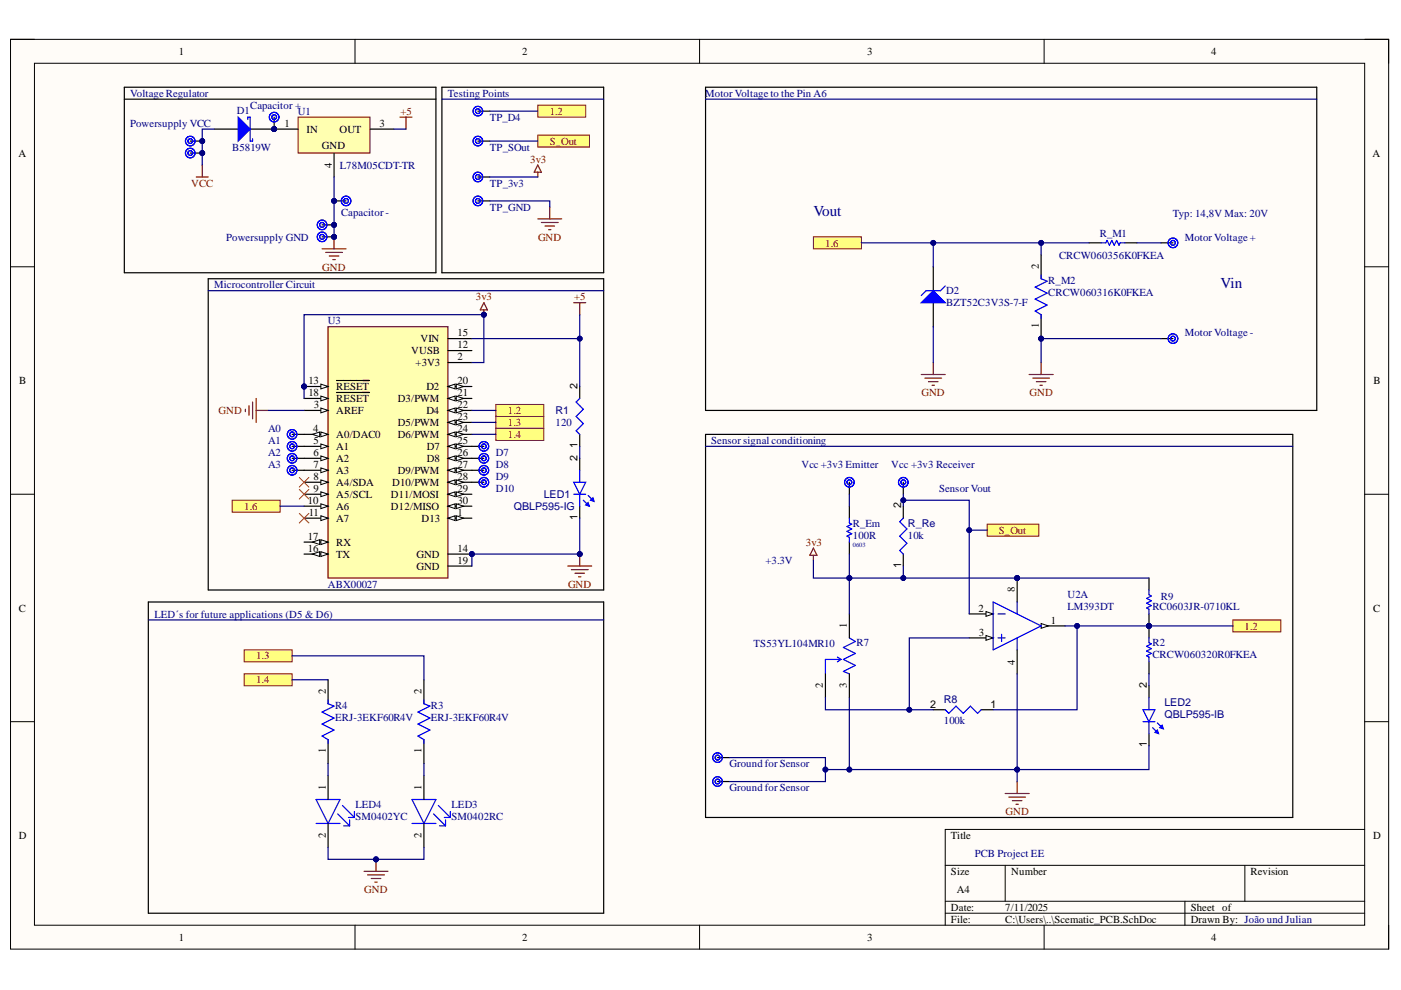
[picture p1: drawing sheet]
<svg xmlns="http://www.w3.org/2000/svg" width="297mm" height="210mm" viewBox="0 0 297 210" stroke-linecap="round" stroke-linejoin="round" font-family="sans-serif">
<defs><g id="words">
<g font-size="3.2" fill="#000080">
<text x="172.4" y="45.7">Vout</text>
<text x="258.8" y="61">Vin</text>
</g>
<g font-size="2.3">
<text x="37.9" y="11.7">1</text>
<text x="110.7" y="11.7">2</text>
<text x="183.9" y="11.7">3</text>
<text x="256.8" y="11.7">4</text>
<text x="60.3" y="26.9">1</text>
<text x="65" y="28.1">IN</text>
<text x="72" y="28.1">OUT</text>
<text x="80.4" y="26.9">3</text>
<text x="3.9" y="33.3">A</text>
<text x="68.3" y="31.5">GND</text>
<text x="70.4" y="35.6" transform="rotate(-90 70.4 35.6)">4</text>
<text x="291" y="33.3">A</text>
<text x="220.2" y="57.1" transform="rotate(-90 220.2 57.1)">2</text>
<text x="97" y="71.3">15</text>
<text x="220.2" y="69.6" transform="rotate(-90 220.2 69.6)">1</text>
<text x="87.2" y="75.1">VUSB</text>
<text x="88.1" y="77.6">+3V3</text>
<text x="89.1" y="72.6">VIN</text>
<text x="97" y="73.8">12</text>
<text x="97" y="76.4">2</text>
<text x="4.1" y="81.4">B</text>
<text x="65.4" y="81.4">13</text>
<text x="65.4" y="84">18</text>
<text x="71.3" y="82.7">RESET</text>
<text x="90.4" y="82.7">D2</text>
<text x="97" y="81.4">20</text>
<text x="97" y="84">21</text>
<text x="122.5" y="82.4" transform="rotate(-90 122.5 82.4)">2</text>
<text x="291.2" y="81.4">B</text>
<text x="66.6" y="86.5">3</text>
<text x="71.3" y="85.2">RESET</text>
<text x="71.3" y="87.8">AREF</text>
<text x="84.3" y="85.2">D3/PWM</text>
<text x="90.4" y="87.8">D4</text>
<text x="97" y="86.5">22</text>
<text x="97" y="89.1">23</text>
<text x="66.4" y="91.7">4</text>
<text x="66.5" y="94.2">5</text>
<text x="71.3" y="92.9">A0/DAC0</text>
<text x="71.3" y="95.5">A1</text>
<text x="84.3" y="90.4">D5/PWM</text>
<text x="84.3" y="92.9">D6/PWM</text>
<text x="90.5" y="95.5">D7</text>
<text x="97" y="91.7">24</text>
<text x="97" y="94.2">25</text>
<text x="122.5" y="95" transform="rotate(-90 122.5 95)">1</text>
<text x="66.5" y="96.7">6</text>
<text x="66.5" y="99.3">7</text>
<text x="66.5" y="101.8">8</text>
<text x="71.3" y="98">A2</text>
<text x="71.3" y="100.5">A3</text>
<text x="84.3" y="100.5">D9/PWM</text>
<text x="90.5" y="98">D8</text>
<text x="97" y="96.7">26</text>
<text x="97" y="99.3">27</text>
<text x="97" y="101.8">28</text>
<text x="122.5" y="97.7" transform="rotate(-90 122.5 97.7)">2</text>
<text x="65.3" y="106.9">10</text>
<text x="66.5" y="104.3">9</text>
<text x="71.3" y="103.1">A4/SDA</text>
<text x="71.3" y="105.6">A5/SCL</text>
<text x="82.9" y="105.6">D11/MOSI</text>
<text x="83.1" y="103.1">D10/PWM</text>
<text x="97" y="104.3">29</text>
<text x="97" y="106.9">30</text>
<text x="191.1" y="107.8" transform="rotate(-90 191.1 107.8)">2</text>
<text x="65.5" y="109.4">11</text>
<text x="71.3" y="108.1">A6</text>
<text x="71.3" y="110.7">A7</text>
<text x="82.9" y="108.1">D12/MISO</text>
<text x="89.4" y="110.7">D13</text>
<text x="97" y="109.4">1</text>
<text x="122.5" y="110.2" transform="rotate(-90 122.5 110.2)">1</text>
<text x="65.3" y="114.5">17</text>
<text x="65.3" y="117">16</text>
<text x="71.3" y="115.7">RX</text>
<text x="71.3" y="118.3">TX</text>
<text x="88.3" y="118.3">GND</text>
<text x="97" y="117">14</text>
<text x="97" y="119.5">19</text>
<text x="88.3" y="120.8">GND</text>
<text x="191.1" y="120.4" transform="rotate(-90 191.1 120.4)">1</text>
<text x="215.2" y="125.6" transform="rotate(-90 215.2 125.6)">8</text>
<text x="4" y="129.7">C</text>
<text x="207.5" y="129.7">2</text>
<text x="291.1" y="129.7">C</text>
<text x="179.6" y="133.2" transform="rotate(-90 179.6 133.2)">1</text>
<text x="207.5" y="134.7">3</text>
<text x="222.8" y="132.2">1</text>
<text x="215.2" y="140.9" transform="rotate(-90 215.2 140.9)">4</text>
<text x="69.1" y="147.2" transform="rotate(-90 69.1 147.2)">2</text>
<text x="89.4" y="147.2" transform="rotate(-90 89.4 147.2)">2</text>
<text x="174.5" y="145.9" transform="rotate(-90 174.5 145.9)">2</text>
<text x="179.6" y="145.8" transform="rotate(-90 179.6 145.8)">3</text>
<text x="243.2" y="145.9" transform="rotate(-90 243.2 145.9)">2</text>
<text x="197.2" y="150">2</text>
<text x="210" y="150">1</text>
<text x="69.1" y="159.8" transform="rotate(-90 69.1 159.8)">1</text>
<text x="89.4" y="159.8" transform="rotate(-90 89.4 159.8)">1</text>
<text x="243.2" y="158.4" transform="rotate(-90 243.2 158.4)">1</text>
<text x="69.1" y="167.4" transform="rotate(-90 69.1 167.4)">1</text>
<text x="89.4" y="167.4" transform="rotate(-90 89.4 167.4)">1</text>
<text x="4" y="177.9">D</text>
<text x="69.1" y="177.7" transform="rotate(-90 69.1 177.7)">2</text>
<text x="89.4" y="177.7" transform="rotate(-90 89.4 177.7)">2</text>
<text x="201.6" y="177.9">Title</text>
<text x="291.1" y="177.9">D</text>
<text x="201.6" y="185.5">Size</text>
<text x="214.4" y="185.5">Number</text>
<text x="265.1" y="185.5">Revision</text>
<text x="202.9" y="189.3">A4</text>
<text x="201.6" y="193.1">Date:</text>
<text x="201.6" y="195.7">File:</text>
<text x="213.1" y="193.1">7/11/2025</text>
<text x="213.1" y="195.7">C:\Users\..\Scematic_PCB.SchDoc</text>
<text x="252.5" y="193.1">Sheet of</text>
<text x="252.5" y="195.7">Drawn By: João und Julian</text>
<text x="37.9" y="199.5">1</text>
<text x="110.7" y="199.5">2</text>
<text x="183.9" y="199.5">3</text>
<text x="256.8" y="199.5">4</text>
</g>
<g font-size="2.3" fill="#000080">
<text x="27.6" y="20.5">Voltage Regulator</text>
<text x="53" y="23.1">Capacitor +</text>
<text x="95" y="20.5">Testing Points</text>
<text x="149.5" y="20.5">Motor Voltage to the Pin A6</text>
<text x="27.6" y="26.9">Powersupply VCC</text>
<text x="50.2" y="24.1">D1</text>
<text x="63.2" y="24.3">U1</text>
<text x="103.9" y="25.6">TP_D4</text>
<text x="49.2" y="32">B5819W</text>
<text x="72.1" y="35.8">L78M05CDT-TR</text>
<text x="103.9" y="32">TP_SOut</text>
<text x="103.9" y="39.6">TP_3v3</text>
<text x="72.3" y="45.7">Capacitor -</text>
<text x="103.9" y="44.7">TP_GND</text>
<text x="248.6" y="46">Typ: 14,8V Max: 20V</text>
<text x="48" y="51">Powersupply GND</text>
<text x="233.2" y="50.3">R_M1</text>
<text x="251.2" y="51">Motor Voltage +</text>
<text x="224.5" y="54.8">CRCW060356K0FKEA</text>
<text x="45.4" y="61.2">Microcontroller Circuit</text>
<text x="200.6" y="62.4">D2</text>
<text x="200.6" y="65">BZT52C3V3S-7-F</text>
<text x="222.3" y="60.1">R_M2</text>
<text x="222.3" y="62.7">CRCW060316K0FKEA</text>
<text x="69.5" y="68.8">U3</text>
<text x="251.2" y="71.3">Motor Voltage -</text>
<text x="117.8" y="87.9">R1</text>
<text x="56.8" y="91.7">A0</text>
<text x="56.8" y="94.2">A1</text>
<text x="117.8" y="90.4">120</text>
<text x="150.8" y="94.2">Sensor signal conditioning</text>
<text x="56.8" y="99.3">A3</text>
<text x="56.8" y="96.7">A2</text>
<text x="105.1" y="96.7">D7</text>
<text x="105.1" y="99.3">D8</text>
<text x="105.1" y="101.8">D9</text>
<text x="169.9" y="99.3">Vcc +3v3 Emitter</text>
<text x="188.9" y="99.3">Vcc +3v3 Receiver</text>
<text x="105.1" y="104.3">D10</text>
<text x="115.3" y="105.6">LED1</text>
<text x="199.1" y="104.3">Sensor Vout</text>
<text x="108.9" y="108.1">QBLP595-IG</text>
<text x="180.8" y="111.7">R_Em</text>
<text x="192.5" y="111.7">R_Re</text>
<text x="162.3" y="119.5">+3.3V</text>
<text x="180.8" y="114.2">100R</text>
<text x="192.5" y="114.2">10k</text>
<text x="69.5" y="124.6">ABX00027</text>
<text x="32.7" y="130.9">LED´s for future applications (D5 &amp; D6)</text>
<text x="226.3" y="126.9">U2A</text>
<text x="226.3" y="129.4">LM393DT</text>
<text x="244.3" y="129.4">RC0603JR-0710KL</text>
<text x="246.1" y="127.1">R9</text>
<text x="159.8" y="137.3">TS53YL104MR10</text>
<text x="181.6" y="137">R7</text>
<text x="244.3" y="137">R2</text>
<text x="244.3" y="139.6">CRCW060320R0FKEA</text>
<text x="200.1" y="149">R8</text>
<text x="246.9" y="149.8">LED2</text>
<text x="71" y="150.3">R4</text>
<text x="71" y="152.8">ERJ-3EKF60R4V</text>
<text x="91.3" y="150.3">R3</text>
<text x="91.3" y="152.8">ERJ-3EKF60R4V</text>
<text x="200.1" y="153.6">100k</text>
<text x="246.9" y="152.3">QBLP595-IB</text>
<text x="154.7" y="167.8">Ground for Sensor</text>
<text x="154.7" y="162.7">Ground for Sensor</text>
<text x="75.4" y="171.3">LED4</text>
<text x="75.4" y="173.9">SM0402YC</text>
<text x="95.7" y="171.3">LED3</text>
<text x="95.7" y="173.9">SM0402RC</text>
<text x="206.7" y="181.7">PCB Project EE</text>
</g>
<g font-size="2.3" fill="#800000">
<text x="84.9" y="24.3">+5</text>
<text x="116.5" y="24.3">1.2</text>
<text x="112.4" y="34.5">3v3</text>
<text x="116.5" y="30.7">S_Out</text>
<text x="40.5" y="39.6">VCC</text>
<text x="114.1" y="51">GND</text>
<text x="175" y="52.3">1.6</text>
<text x="68.3" y="57.4">GND</text>
<text x="100.9" y="63.7">3v3</text>
<text x="121.7" y="63.7">+5</text>
<text x="195.4" y="84">GND</text>
<text x="218.3" y="84">GND</text>
<text x="46.3" y="87.8">GND</text>
<text x="107.7" y="87.8">1.2</text>
<text x="107.7" y="90.4">1.3</text>
<text x="107.7" y="92.9">1.4</text>
<text x="51.8" y="108.1">1.6</text>
<text x="211.8" y="113.2">S_Out</text>
<text x="170.8" y="115.7">3v3</text>
<text x="120.4" y="124.6">GND</text>
<text x="263.9" y="133.5">1.2</text>
<text x="54.3" y="139.8">1.3</text>
<text x="54.3" y="144.9">1.4</text>
<text x="213.2" y="172.8">GND</text>
<text x="77.2" y="189.3">GND</text>
</g>
<text font-size="1.4" fill="#000080" x="180.8" y="115.9">0603</text>
</g></defs>
<path d="M2.2 8.3h292.2v192.9h-292.2z" fill-rule="evenodd" fill="#fffcf8"/>
<path d="M2.2 8.3h292.2v192.9h-292.2z" fill="none" stroke="#000" stroke-width=".21"/>
<path d="M7.3 13.4h282v182.8h-282z" fill-rule="evenodd" fill="#fffcf8"/>
<g fill="none" stroke="#000" stroke-width=".21">
<path d="M2.2 8.3h5.1M7.3 13.4h282v182.8h-282zM75.3 8.3v5.1M148.3 8.3v5.1M221.4 8.3v5.1M289.3 8.3h5.1v5.1M2.2 56.6h5.1M289.3 56.6h5.1M2.2 104.8h5.1M289.3 104.8h5.1M2.2 153h5.1M289.3 153h5.1"/>
<path d="M289.3 175.9h-88.9v20.3M75.3 196.2v5M148.3 196.2v5M200.4 183.5h88.9M200.4 191.1h88.9M200.4 193.6h88.9M213.1 183.5v7.6M221.4 196.2v5M251.2 191.1v5.1M263.9 183.5v7.6M294.4 196.2v5"/>
</g>
<circle cx="64.5" cy="81.9" r=".51" fill="#000080"/>
<circle cx="64.5" cy="81.9" r=".51" fill="none" stroke="#000080" stroke-width=".21"/>
<circle cx="100" cy="117.5" r=".51" fill="#000080"/>
<circle cx="100" cy="117.5" r=".51" fill="none" stroke="#000080" stroke-width=".21"/>
<path d="M69.6 69.3h25.4v53.3h-25.4z" fill-rule="evenodd" fill="#ffffb0"/>
<path d="M69.6 69.3h25.4v53.3h-25.4z" fill="none" stroke="#800000" stroke-width=".25"/>
<path d="M64.5 81.9h5.1" fill="none" stroke="#000" stroke-width=".25"/>
<path d="M68 81.4l1.6 .5-1.6 .6z" fill="#f8fcff"/>
<path d="M68 81.4l1.6 .5-1.6 .6z" fill="none" stroke="#000" stroke-width=".21"/>
<path d="M71.3 80.7h7" fill="none" stroke="#000" stroke-width=".25"/>
<circle cx="64.5" cy="81.9" r=".51" fill="#000080"/>
<circle cx="64.5" cy="81.9" r=".51" fill="none" stroke="#000080" stroke-width=".21"/>
<path d="M64.5 84.5h5.1" fill="none" stroke="#000" stroke-width=".25"/>
<path d="M68 84l1.6 .5-1.6 .5z" fill="#f8fcff"/>
<path d="M68 84l1.6 .5-1.6 .5z" fill="none" stroke="#000" stroke-width=".21"/>
<path d="M64.5 87h5.1M71.3 83.2h7" fill="none" stroke="#000" stroke-width=".25"/>
<path d="M68 86.5l1.6 .5-1.6 .5z" fill="#f8fcff"/>
<path d="M68 86.5l1.6 .5-1.6 .5z" fill="none" stroke="#000" stroke-width=".21"/>
<path d="M64.5 92.1h5.1" fill="none" stroke="#000" stroke-width=".25"/>
<path d="M68 91.6l1.6 .5-1.6 .5z" fill="#f8fcff"/>
<path d="M68 91.6l1.6 .5-1.6 .5z" fill="none" stroke="#000" stroke-width=".21"/>
<path d="M66.3 92.1l1.5-.5v1z" fill="#f8fcff"/>
<path d="M66.3 92.1l1.5-.5v1z" fill="none" stroke="#000" stroke-width=".21"/>
<path d="M64.5 94.6h5.1" fill="none" stroke="#000" stroke-width=".25"/>
<path d="M68 94.1l1.6 .5-1.6 .5z" fill="#f8fcff"/>
<path d="M68 94.1l1.6 .5-1.6 .5z" fill="none" stroke="#000" stroke-width=".21"/>
<path d="M64.5 97.2h5.1" fill="none" stroke="#000" stroke-width=".25"/>
<path d="M68 96.7l1.6 .5-1.6 .5z" fill="#f8fcff"/>
<path d="M68 96.7l1.6 .5-1.6 .5z" fill="none" stroke="#000" stroke-width=".21"/>
<path d="M64.5 99.7h5.1" fill="none" stroke="#000" stroke-width=".25"/>
<path d="M68 99.2l1.6 .5-1.6 .5z" fill="#f8fcff"/>
<path d="M68 99.2l1.6 .5-1.6 .5z" fill="none" stroke="#000" stroke-width=".21"/>
<path d="M64.5 102.3h5.1" fill="none" stroke="#000" stroke-width=".25"/>
<path d="M68 101.7l1.6 .6-1.6 .5z" fill="#f8fcff"/>
<path d="M68 101.7l1.6 .6-1.6 .5z" fill="none" stroke="#000" stroke-width=".21"/>
<path d="M64.5 104.8h5.1" fill="none" stroke="#000" stroke-width=".25"/>
<path d="M68 104.3l1.6 .5-1.6 .5z" fill="#f8fcff"/>
<path d="M68 104.3l1.6 .5-1.6 .5z" fill="none" stroke="#000" stroke-width=".21"/>
<path d="M64.5 107.3h5.1" fill="none" stroke="#000" stroke-width=".25"/>
<path d="M68 106.8l1.6 .5-1.6 .5z" fill="#f8fcff"/>
<path d="M68 106.8l1.6 .5-1.6 .5z" fill="none" stroke="#000" stroke-width=".21"/>
<path d="M64.5 109.9h5.1" fill="none" stroke="#000" stroke-width=".25"/>
<path d="M68 109.4l1.6 .5-1.6 .5z" fill="#f8fcff"/>
<path d="M68 109.4l1.6 .5-1.6 .5z" fill="none" stroke="#000" stroke-width=".21"/>
<path d="M64.5 114.9h5.1" fill="none" stroke="#000" stroke-width=".25"/>
<path d="M68 114.4l1.6 .5-1.6 .6z" fill="#f8fcff"/>
<path d="M68 114.4l1.6 .5-1.6 .6z" fill="none" stroke="#000" stroke-width=".21"/>
<path d="M66.3 114.9l1.5-.5v1.1z" fill="#f8fcff"/>
<path d="M66.3 114.9l1.5-.5v1.1z" fill="none" stroke="#000" stroke-width=".21"/>
<path d="M64.5 117.5h5.1" fill="none" stroke="#000" stroke-width=".25"/>
<path d="M68 117l1.6 .5-1.6 .5z" fill="#f8fcff"/>
<path d="M68 117l1.6 .5-1.6 .5z" fill="none" stroke="#000" stroke-width=".21"/>
<path d="M66.3 117.5l1.5-.5v1z" fill="#f8fcff"/>
<path d="M66.3 117.5l1.5-.5v1z" fill="none" stroke="#000" stroke-width=".21"/>
<path d="M95 71.8h5M95 74.3h5M95 76.9h5M95 81.9h5" fill="none" stroke="#000" stroke-width=".25"/>
<path d="M95 81.9l1.5-.5v1.1z" fill="#f8fcff"/>
<path d="M95 81.9l1.5-.5v1.1z" fill="none" stroke="#000" stroke-width=".21"/>
<path d="M96.7 81.4l1.6 .5-1.6 .6z" fill="#f8fcff"/>
<path d="M96.7 81.4l1.6 .5-1.6 .6z" fill="none" stroke="#000" stroke-width=".21"/>
<path d="M95 84.5h5" fill="none" stroke="#000" stroke-width=".25"/>
<path d="M95 84.5l1.5-.5v1z" fill="#f8fcff"/>
<path d="M95 84.5l1.5-.5v1z" fill="none" stroke="#000" stroke-width=".21"/>
<path d="M96.7 84l1.6 .5-1.6 .5z" fill="#f8fcff"/>
<path d="M96.7 84l1.6 .5-1.6 .5z" fill="none" stroke="#000" stroke-width=".21"/>
<path d="M95 87h5" fill="none" stroke="#000" stroke-width=".25"/>
<path d="M95 87l1.5-.5v1z" fill="#f8fcff"/>
<path d="M95 87l1.5-.5v1z" fill="none" stroke="#000" stroke-width=".21"/>
<path d="M96.7 86.5l1.6 .5-1.6 .5z" fill="#f8fcff"/>
<path d="M96.7 86.5l1.6 .5-1.6 .5z" fill="none" stroke="#000" stroke-width=".21"/>
<path d="M95 89.6h5" fill="none" stroke="#000" stroke-width=".25"/>
<path d="M95 89.6l1.5-.6v1.1z" fill="#f8fcff"/>
<path d="M95 89.6l1.5-.6v1.1z" fill="none" stroke="#000" stroke-width=".21"/>
<path d="M96.7 89l1.6 .6-1.6 .5z" fill="#f8fcff"/>
<path d="M96.7 89l1.6 .6-1.6 .5z" fill="none" stroke="#000" stroke-width=".21"/>
<path d="M95 92.1h5" fill="none" stroke="#000" stroke-width=".25"/>
<path d="M95 92.1l1.5-.5v1z" fill="#f8fcff"/>
<path d="M95 92.1l1.5-.5v1z" fill="none" stroke="#000" stroke-width=".21"/>
<path d="M96.7 91.6l1.6 .5-1.6 .5z" fill="#f8fcff"/>
<path d="M96.7 91.6l1.6 .5-1.6 .5z" fill="none" stroke="#000" stroke-width=".21"/>
<path d="M95 94.6h5" fill="none" stroke="#000" stroke-width=".25"/>
<path d="M95 94.6l1.5-.5v1z" fill="#f8fcff"/>
<path d="M95 94.6l1.5-.5v1z" fill="none" stroke="#000" stroke-width=".21"/>
<path d="M96.7 94.1l1.6 .5-1.6 .5z" fill="#f8fcff"/>
<path d="M96.7 94.1l1.6 .5-1.6 .5z" fill="none" stroke="#000" stroke-width=".21"/>
<path d="M95 97.2h5" fill="none" stroke="#000" stroke-width=".25"/>
<path d="M95 97.2l1.5-.5v1z" fill="#f8fcff"/>
<path d="M95 97.2l1.5-.5v1z" fill="none" stroke="#000" stroke-width=".21"/>
<path d="M96.7 96.7l1.6 .5-1.6 .5z" fill="#f8fcff"/>
<path d="M96.7 96.7l1.6 .5-1.6 .5z" fill="none" stroke="#000" stroke-width=".21"/>
<path d="M95 99.7h5" fill="none" stroke="#000" stroke-width=".25"/>
<path d="M95 99.7l1.5-.5v1z" fill="#f8fcff"/>
<path d="M95 99.7l1.5-.5v1z" fill="none" stroke="#000" stroke-width=".21"/>
<path d="M96.7 99.2l1.6 .5-1.6 .5z" fill="#f8fcff"/>
<path d="M96.7 99.2l1.6 .5-1.6 .5z" fill="none" stroke="#000" stroke-width=".21"/>
<path d="M95 102.3h5" fill="none" stroke="#000" stroke-width=".25"/>
<path d="M95 102.3l1.5-.6v1.1z" fill="#f8fcff"/>
<path d="M95 102.3l1.5-.6v1.1z" fill="none" stroke="#000" stroke-width=".21"/>
<path d="M96.7 101.7l1.6 .6-1.6 .5z" fill="#f8fcff"/>
<path d="M96.7 101.7l1.6 .6-1.6 .5z" fill="none" stroke="#000" stroke-width=".21"/>
<path d="M95 104.8h5" fill="none" stroke="#000" stroke-width=".25"/>
<path d="M95 104.8l1.5-.5v1z" fill="#f8fcff"/>
<path d="M95 104.8l1.5-.5v1z" fill="none" stroke="#000" stroke-width=".21"/>
<path d="M96.7 104.3l1.6 .5-1.6 .5z" fill="#f8fcff"/>
<path d="M96.7 104.3l1.6 .5-1.6 .5z" fill="none" stroke="#000" stroke-width=".21"/>
<path d="M95 107.3h5" fill="none" stroke="#000" stroke-width=".25"/>
<path d="M95 107.3l1.5-.5v1z" fill="#f8fcff"/>
<path d="M95 107.3l1.5-.5v1z" fill="none" stroke="#000" stroke-width=".21"/>
<path d="M96.7 106.8l1.6 .5-1.6 .5z" fill="#f8fcff"/>
<path d="M96.7 106.8l1.6 .5-1.6 .5z" fill="none" stroke="#000" stroke-width=".21"/>
<path d="M95 109.9h5" fill="none" stroke="#000" stroke-width=".25"/>
<path d="M95 109.9l1.5-.5v1z" fill="#f8fcff"/>
<path d="M95 109.9l1.5-.5v1z" fill="none" stroke="#000" stroke-width=".21"/>
<path d="M96.7 109.4l1.6 .5-1.6 .5z" fill="#f8fcff"/>
<path d="M96.7 109.4l1.6 .5-1.6 .5z" fill="none" stroke="#000" stroke-width=".21"/>
<path d="M95 117.5h5" fill="none" stroke="#000" stroke-width=".25"/>
<circle cx="100" cy="117.5" r=".51" fill="#000080"/>
<circle cx="100" cy="117.5" r=".51" fill="none" stroke="#000080" stroke-width=".21"/>
<path d="M95 120h5" fill="none" stroke="#000" stroke-width=".25"/>
<path d="M122.9 117.5v2.5M120.4 120h5.1M121.1 120.8h3.6M121.9 121.5h2M122.7 122.3h.5" fill="none" stroke="#800000" stroke-width=".25"/>
<circle cx="122.9" cy="117.5" r=".51" fill="#000080"/>
<circle cx="122.9" cy="117.5" r=".51" fill="none" stroke="#000080" stroke-width=".21"/>
<circle cx="58.1" cy="27.4" r=".51" fill="#000080"/>
<circle cx="58.1" cy="27.4" r=".51" fill="none" stroke="#000080" stroke-width=".21"/>
<path d="M63.2 24.8h15.2v7.6h-15.2z" fill-rule="evenodd" fill="#ffffb0"/>
<path d="M63.2 24.8h15.2v7.6h-15.2z" fill="none" stroke="#800000" stroke-width=".21"/>
<path d="M58.1 27.4h5.1" fill="none" stroke="#000" stroke-width=".25"/>
<circle cx="58.1" cy="27.4" r=".51" fill="#000080"/>
<circle cx="58.1" cy="27.4" r=".51" fill="none" stroke="#000080" stroke-width=".21"/>
<path d="M70.8 32.4v5.1M78.4 27.4h5.1" fill="none" stroke="#000" stroke-width=".25"/>
<path d="M68.3 52.8h5.1M69 53.5h3.6M69.8 54.3h2M70.6 55h.5M70.8 50.2v2.6" fill="none" stroke="#800000" stroke-width=".25"/>
<circle cx="70.8" cy="50.2" r=".51" fill="#000080"/>
<circle cx="70.8" cy="50.2" r=".51" fill="none" stroke="#000080" stroke-width=".21"/>
<circle cx="58.1" cy="27.4" r=".51" fill="#000080"/>
<circle cx="58.1" cy="27.4" r=".51" fill="none" stroke="#000080" stroke-width=".21"/>
<path d="M45.4 27.4h5.1M53 27.4h5.1" fill="none" stroke="#000" stroke-width=".25"/>
<circle cx="58.1" cy="27.4" r=".51" fill="#000080"/>
<circle cx="58.1" cy="27.4" r=".51" fill="none" stroke="#000080" stroke-width=".21"/>
<path d="M50.5 24.8l2.5 2.6-2.5 2.5z" fill="#00f"/>
<path d="M50.5 24.8l2.5 2.6-2.5 2.5zM52.5 25.3v-.5h.5v5.1h.6v-.5M121.6 102.3h2.6l-1.3 2.5zM123.7 106.1l1 1M124.7 105l1 1.1" fill="none" stroke="#00f" stroke-width=".25"/>
<path d="M41.6 37.5h2.5M42.9 35v2.5" fill="none" stroke="#800000" stroke-width=".25"/>
<path d="M122.9 97.2v2.5M122.9 107.3v2.6" fill="none" stroke="#000" stroke-width=".25"/>
<path d="M125.2 106.1l.5-.5 .3 .7z" fill="#00f"/>
<path d="M122.9 99.7v2.6M121.6 104.8h2.6M122.9 104.8v2.5M125.2 106.1l.5-.5 .3 .7z" fill="none" stroke="#00f" stroke-width=".25"/>
<path d="M124.2 107.1l.5-.5 .2 .7z" fill="#00f"/>
<path d="M122.9 84.5l-.7 .7 1.5 1.6-1.5 1.5 1.5 1.5-1.5 1.5 .7 .8M124.2 107.1l.5-.5 .2 .7zM242.3 150.5h2.6l-1.3 2.5zM244.4 154.3l1 1M245.4 153.3l1 1" fill="none" stroke="#00f" stroke-width=".25"/>
<path d="M122.9 81.9v2.6M122.9 92.1v2.5M243.6 145.4v2.5M243.6 155.6v2.5" fill="none" stroke="#000" stroke-width=".25"/>
<path d="M213.1 168.2h5.1M213.9 169h3.5M214.6 169.8h2.1M215.4 170.5h.5M215.7 165.7v2.5" fill="none" stroke="#800000" stroke-width=".25"/>
<path d="M245.9 154.3l.5-.5 .2 .7z" fill="#00f"/>
<path d="M242.3 153h2.6M243.6 147.9v2.6M243.6 153v2.6M245.9 154.3l.5-.5 .2 .7z" fill="none" stroke="#00f" stroke-width=".25"/>
<path d="M244.9 155.3l.5-.5 .2 .8z" fill="#00f"/>
<path d="M244.9 155.3l.5-.5 .2 .8z" fill="none" stroke="#00f" stroke-width=".25"/>
<circle cx="243.6" cy="132.7" r=".51" fill="#000080"/>
<circle cx="243.6" cy="132.7" r=".51" fill="none" stroke="#000080" stroke-width=".21"/>
<path d="M243.6 132.7v2.6" fill="none" stroke="#000" stroke-width=".25"/>
<circle cx="243.6" cy="132.7" r=".51" fill="#000080"/>
<circle cx="243.6" cy="132.7" r=".51" fill="none" stroke="#000080" stroke-width=".21"/>
<path d="M243.6 140.3v2.6" fill="none" stroke="#000" stroke-width=".25"/>
<path d="M243.6 135.3v1l.5 .2-1 .5 1 .5-1 .5 1 .5-1 .6 .5 .2v1" fill="none" stroke="#00f" stroke-width=".25"/>
<path d="M261.4 131.4h10.2v2.6h-10.2z" fill-rule="evenodd" fill="#ffff80"/>
<path d="M261.4 131.4h10.2v2.6h-10.2z" fill="none" stroke="#800000" stroke-width=".21"/>
<path d="M105.1 85.8h10.2v2.5h-10.2z" fill-rule="evenodd" fill="#ffff80"/>
<path d="M105.1 85.8h10.2v2.5h-10.2z" fill="none" stroke="#800000" stroke-width=".21"/>
<path d="M61.9 94.6h2.6M61.9 97.2h2.6M61.9 99.7h2.6M61.9 92.1h2.6M100 94.6h2.6M100 97.2h2.6M100 99.7h2.6M100 102.3h2.6M152.1 165.7h2.6" fill="none" stroke="#000" stroke-width=".25"/>
<g fill="none" stroke="#00f" stroke-width=".25">
<circle cx="61.9" cy="94.6" r="1.02"/>
<circle cx="61.9" cy="92.1" r="1.02"/>
<circle cx="61.9" cy="99.7" r="1.02"/>
<circle cx="61.9" cy="97.2" r="1.02"/>
<circle cx="61.9" cy="92.1" r=".51"/>
<circle cx="61.9" cy="94.6" r=".51"/>
<circle cx="61.9" cy="99.7" r=".51"/>
<circle cx="61.9" cy="97.2" r=".51"/>
<circle cx="102.6" cy="94.6" r="1.02"/>
<circle cx="102.6" cy="94.6" r=".51"/>
<circle cx="102.6" cy="99.7" r=".51"/>
<circle cx="102.6" cy="97.2" r=".51"/>
<circle cx="102.6" cy="99.7" r="1.02"/>
<circle cx="102.6" cy="97.2" r="1.02"/>
<circle cx="102.6" cy="102.3" r="1.02"/>
<circle cx="102.6" cy="102.3" r=".51"/>
<circle cx="152.1" cy="165.7" r="1.01"/>
<circle cx="152.1" cy="165.7" r=".51"/>
</g>
<circle cx="42.9" cy="32.4" r=".51" fill="#000080"/>
<circle cx="42.9" cy="32.4" r=".51" fill="none" stroke="#000080" stroke-width=".21"/>
<path d="M40.3 32.4h2.6" fill="none" stroke="#000" stroke-width=".25"/>
<circle cx="42.9" cy="32.4" r=".51" fill="#000080"/>
<circle cx="42.9" cy="32.4" r=".51" fill="none" stroke="#000080" stroke-width=".21"/>
<g fill="none" stroke="#00f" stroke-width=".25">
<circle cx="40.3" cy="32.5" r="1.02"/>
<circle cx="40.3" cy="32.4" r=".51"/>
</g>
<circle cx="70.8" cy="50.2" r=".51" fill="#000080"/>
<circle cx="70.8" cy="50.2" r=".51" fill="none" stroke="#000080" stroke-width=".21"/>
<path d="M68.3 50.2h2.5" fill="none" stroke="#000" stroke-width=".25"/>
<circle cx="70.8" cy="50.2" r=".51" fill="#000080"/>
<circle cx="70.8" cy="50.2" r=".51" fill="none" stroke="#000080" stroke-width=".21"/>
<g fill="none" stroke="#00f" stroke-width=".25">
<circle cx="68.3" cy="50.2" r=".51"/>
<circle cx="68.3" cy="50.2" r="1.02"/>
</g>
<path d="M52 86.8v.5M52.8 86v2M53.6 85.2v3.6M54.3 84.5v5.1M54.3 87h2.5" fill="none" stroke="#800000" stroke-width=".25"/>
<path d="M63.5 101.2l2 2.1M63.5 103.8l2 2M65.5 101.2l-2 2.1M65.5 103.8l-2 2" fill="none" stroke="#f00" stroke-width=".21"/>
<path d="M105.1 88.3h10.2v2.5h-10.2z" fill-rule="evenodd" fill="#ffff80"/>
<path d="M105.1 88.3h10.2v2.5h-10.2z" fill="none" stroke="#800000" stroke-width=".21"/>
<path d="M51.8 137.8h10.1v2.5h-10.1z" fill-rule="evenodd" fill="#ffff80"/>
<path d="M51.8 137.8h10.1v2.5h-10.1z" fill="none" stroke="#800000" stroke-width=".21"/>
<path d="M77.2 184.7h5.1M77.9 185.5h3.6M78.7 186.3h2M79.5 187h.5M79.7 182.2v2.5" fill="none" stroke="#800000" stroke-width=".25"/>
<circle cx="79.7" cy="182.2" r=".51" fill="#000080"/>
<circle cx="79.7" cy="182.2" r=".51" fill="none" stroke="#000080" stroke-width=".21"/>
<path d="M89.9 148.4v.8l1.3 .5-2.6 1.3 2.6 1.2-2.6 1.3 2.6 1.3-2.6 1.3 1.3 .7v.8M87.3 169.5h5.1l-2.5 5.1zM87.3 174.6h5.1M91.9 172.6l2.6 2.5M92.9 170.8l2.6 2.5M93.2 175.1h1.3M94.2 173.3h1.3M94.5 173.8v1.3M95.5 172.1v1.2" fill="none" stroke="#00f" stroke-width=".25"/>
<path d="M89.9 144.1v5.1M89.9 156.8v5.1M89.9 164.4v5.1M89.9 174.6v5.1" fill="none" stroke="#000" stroke-width=".25"/>
<path d="M105.1 90.8h10.2v2.6h-10.2z" fill-rule="evenodd" fill="#ffff80"/>
<path d="M105.1 90.8h10.2v2.6h-10.2z" fill="none" stroke="#800000" stroke-width=".21"/>
<path d="M51.8 142.9h10.1v2.5h-10.1z" fill-rule="evenodd" fill="#ffff80"/>
<path d="M51.8 142.9h10.1v2.5h-10.1z" fill="none" stroke="#800000" stroke-width=".21"/>
<g fill="none" stroke="#00f" stroke-width=".25">
<path d="M180.1 109.9v1l.5 .2-1 .5 1 .6-1 .5 1 .5-1 .5 .5 .2v1M191.5 109.9l-.7 .7 1.5 1.6-1.5 1.5 1.5 1.5-1.5 1.5 .7 .8M69.6 148.4v.8l1.2 .5-2.5 1.3 2.5 1.2-2.5 1.3 2.5 1.3-2.5 1.3 1.3 .7v.8M67 169.5h5.1l-2.5 5.1zM67 174.6h5.1M71.6 172.6l2.5 2.5M72.6 170.8l2.5 2.5M72.9 175.1h1.2M73.9 173.3h1.2M74.1 173.8v1.3M75.1 172.1v1.2"/>
<circle cx="180.1" cy="102.3" r=".51"/>
<circle cx="180.1" cy="102.3" r="1.02"/>
<circle cx="191.5" cy="102.3" r=".51"/>
<circle cx="191.5" cy="102.3" r="1.01"/>
<circle cx="152.1" cy="160.6" r="1.02"/>
<circle cx="152.1" cy="160.6" r=".51"/>
</g>
<path d="M180.1 102.3v2.5M180.1 107.3v2.6M180.1 114.9v2.6M191.5 102.3v2.5M191.5 107.3v2.6M191.5 117.5v2.5M69.6 144.1v5.1M69.6 156.8v5.1M69.6 164.4v5.1M69.6 174.6v5.1M152.1 160.6h2.6" fill="none" stroke="#000" stroke-width=".25"/>
<circle cx="70.8" cy="47.7" r=".51" fill="#000080"/>
<circle cx="70.8" cy="47.7" r=".51" fill="none" stroke="#000080" stroke-width=".21"/>
<path d="M68.3 47.7h2.5" fill="none" stroke="#000" stroke-width=".25"/>
<circle cx="70.8" cy="47.7" r=".51" fill="#000080"/>
<circle cx="70.8" cy="47.7" r=".51" fill="none" stroke="#000080" stroke-width=".21"/>
<g fill="none" stroke="#00f" stroke-width=".25">
<circle cx="68.3" cy="47.7" r="1.02"/>
<circle cx="68.3" cy="47.7" r=".51"/>
</g>
<circle cx="42.9" cy="29.9" r=".51" fill="#000080"/>
<circle cx="42.9" cy="29.9" r=".51" fill="none" stroke="#000080" stroke-width=".21"/>
<path d="M40.3 29.9h2.6" fill="none" stroke="#000" stroke-width=".25"/>
<circle cx="42.9" cy="29.9" r=".51" fill="#000080"/>
<circle cx="42.9" cy="29.9" r=".51" fill="none" stroke="#000080" stroke-width=".21"/>
<g fill="none" stroke="#00f" stroke-width=".25">
<path d="M177.5 139.3l.8 .5M178.3 139.8h-3.3v3.1M178.3 139.8l-.8 .5M180.1 135.3l1.3 .7-2.6 1.3 2.6 1.2-2.6 1.3 2.6 1.3-2.6 1.3 1.3 .5M200.4 150.5l.8 .7 1.5-1.5 1.5 1.5 1.5-1.5 1.6 1.5 .7-.7"/>
<circle cx="40.3" cy="29.9" r="1.02"/>
<circle cx="40.3" cy="29.9" r=".51"/>
</g>
<path d="M180.1 130.2v5.1M175 142.9v5M180.1 142.9v5M197.9 150.5h2.5M208 150.5h2.6" fill="none" stroke="#000" stroke-width=".25"/>
<circle cx="215.7" cy="122.6" r=".51" fill="#000080"/>
<circle cx="215.7" cy="122.6" r=".51" fill="none" stroke="#000080" stroke-width=".21"/>
<path d="M220.7 132.7h5.1" fill="none" stroke="#000" stroke-width=".25"/>
<path d="M220.7 132.2l1.6 .5-1.6 .5z" fill="#f8fcff"/>
<path d="M220.7 132.2l1.6 .5-1.6 .5z" fill="none" stroke="#000" stroke-width=".21"/>
<path d="M205.5 130.2h5.1" fill="none" stroke="#000" stroke-width=".25"/>
<path d="M209 129.7l1.6 .5-1.6 .5z" fill="#f8fcff"/>
<path d="M209 129.7l1.6 .5-1.6 .5z" fill="none" stroke="#000" stroke-width=".21"/>
<path d="M205.5 135.3h5.1" fill="none" stroke="#000" stroke-width=".25"/>
<path d="M209 134.7l1.6 .6-1.6 .5z" fill="#f8fcff"/>
<path d="M209 134.7l1.6 .6-1.6 .5z" fill="none" stroke="#000" stroke-width=".21"/>
<path d="M210.6 127.6l10.1 5.1-10.1 5.1zM211.6 130.2h1.5M211.6 135.3h1.5M212.4 134.5v1.5M215.7 127.6v2.6M215.7 135.3v2.5" fill="none" stroke="#00f" stroke-width=".25"/>
<path d="M215.7 122.6v5M215.7 137.8v5.1" fill="none" stroke="#000" stroke-width=".25"/>
<circle cx="215.7" cy="122.6" r=".51" fill="#000080"/>
<circle cx="215.7" cy="122.6" r=".51" fill="none" stroke="#000080" stroke-width=".21"/>
<circle cx="243.6" cy="132.7" r=".51" fill="#000080"/>
<circle cx="243.6" cy="132.7" r=".51" fill="none" stroke="#000080" stroke-width=".21"/>
<path d="M243.6 122.6v2.5M243.6 130.2v2.5" fill="none" stroke="#000" stroke-width=".25"/>
<circle cx="243.6" cy="132.7" r=".51" fill="#000080"/>
<circle cx="243.6" cy="132.7" r=".51" fill="none" stroke="#000080" stroke-width=".21"/>
<path d="M243.6 125.1v1l.5 .3-1 .5 1 .5-1 .5 1 .5-1 .5 .5 .3v1" fill="none" stroke="#00f" stroke-width=".25"/>
<path d="M49.2 106.1h10.2v2.5h-10.2z" fill-rule="evenodd" fill="#ffff80"/>
<path d="M49.2 106.1h10.2v2.5h-10.2z" fill="none" stroke="#800000" stroke-width=".21"/>
<path d="M172.5 50.2h10.1v2.6h-10.1z" fill-rule="evenodd" fill="#ffff80"/>
<path d="M172.5 50.2h10.1v2.6h-10.1z" fill="none" stroke="#800000" stroke-width=".21"/>
<path d="M197.9 56.6v5M197.9 64.2v5.1" fill="none" stroke="#000" stroke-width=".25"/>
<path d="M195.3 64.2l2.6-2.6 2.5 2.6z" fill="#00f"/>
<g fill="none" stroke="#00f" stroke-width=".25">
<path d="M233.4 51.5h1.1l.2-.5 .5 1 .5-1 .5 1 .5-1 .6 1 .2-.5h1M195.3 64.2l2.6-2.6 2.5 2.6zM200.4 60.6l-1 1h-3.1l-1 1.1"/>
<circle cx="248.7" cy="51.5" r=".51"/>
<circle cx="248.7" cy="51.5" r="1.02"/>
<circle cx="248.7" cy="71.8" r=".51"/>
<circle cx="248.7" cy="71.8" r="1.02"/>
</g>
<path d="M195.3 79.4h5.1M197.9 76.9v2.5M218.2 79.4h5.1M220.7 76.9v2.5M196.1 80.2h3.5M196.9 80.9h2M197.6 81.7h.5M219 80.2h3.5M219.7 80.9h2.1M220.5 81.7h.5" fill="none" stroke="#800000" stroke-width=".25"/>
<path d="M230.9 51.5h2.5M238.5 51.5h2.6M246.1 51.5h2.6M246.1 71.8h2.6" fill="none" stroke="#000" stroke-width=".25"/>
<circle cx="220.7" cy="71.8" r=".51" fill="#000080"/>
<circle cx="220.7" cy="71.8" r=".51" fill="none" stroke="#000080" stroke-width=".21"/>
<path d="M220.7 66.7v5.1" fill="none" stroke="#000" stroke-width=".25"/>
<circle cx="220.7" cy="71.8" r=".51" fill="#000080"/>
<circle cx="220.7" cy="71.8" r=".51" fill="none" stroke="#000080" stroke-width=".21"/>
<path d="M149.6 18.5h129.6v68.5h-129.6zM101.3 37.5h2.6M101.3 29.9h2.6M101.3 42.6h2.6M220.7 54v5.1" fill="none" stroke="#000" stroke-width=".25"/>
<g fill="none" stroke="#00f" stroke-width=".25">
<path d="M220.7 58.3v.8l1.3 .5-2.5 1.3 2.5 1.3-2.5 1.2 2.5 1.3-2.5 1.3 1.2 .7v.8"/>
<circle cx="101.3" cy="29.9" r=".51"/>
<circle cx="101.3" cy="37.5" r=".51"/>
<circle cx="101.3" cy="37.5" r="1.02"/>
<circle cx="101.3" cy="29.9" r="1.02"/>
<circle cx="101.3" cy="42.6" r=".51"/>
<circle cx="101.3" cy="42.6" r="1.02"/>
</g>
<path d="M63.5 108.9l2 2M65.5 108.9l-2 2" fill="none" stroke="#f00" stroke-width=".21"/>
<path d="M114 46.4h5.1M114.8 47.2h3.5M115.5 47.9h2.1M116.3 48.7h.5M116.6 43.9v2.5" fill="none" stroke="#800000" stroke-width=".25"/>
<path d="M209.3 111.1h11v2.6h-11z" fill-rule="evenodd" fill="#ffff80"/>
<path d="M209.3 111.1h11v2.6h-11z" fill="none" stroke="#800000" stroke-width=".21"/>
<path d="M114 28.6h11v2.6h-11z" fill-rule="evenodd" fill="#ffff80"/>
<path d="M114 28.6h11v2.6h-11z" fill="none" stroke="#800000" stroke-width=".21"/>
<path d="M114 22.3h10.2v2.5h-10.2z" fill-rule="evenodd" fill="#ffff80"/>
<path d="M114 22.3h10.2v2.5h-10.2z" fill="none" stroke="#800000" stroke-width=".21"/>
<path d="M101.3 23.6h2.6" fill="none" stroke="#000" stroke-width=".25"/>
<g fill="none" stroke="#00f" stroke-width=".25">
<circle cx="101.3" cy="23.6" r=".51"/>
<circle cx="101.3" cy="23.6" r="1.02"/>
</g>
<path d="M84.8 24.8h2.5M86.1 24.8v2.6M102.6 64.2l.7 1.5h-1.5zM102.6 65.7v1M121.6 64.2h2.6M122.9 64.2v2.5" fill="none" stroke="#800000" stroke-width=".25"/>
<circle cx="102.6" cy="66.7" r=".51" fill="#000080"/>
<circle cx="102.6" cy="66.7" r=".51" fill="none" stroke="#000080" stroke-width=".21"/>
<path d="M114 35l.8 1.5h-1.5zM114 36.5v1M172.5 116.2l.7 1.5h-1.5zM172.5 117.7v1" fill="none" stroke="#800000" stroke-width=".25"/>
<path d="M26.4 18.5h66v39.3h-66zM93.7 18.5h34.3v39.3h-34.3zM26.4 21h66M44.1 59.1h83.9v66h-83.9zM149.6 92.1h124.5v81.2h-124.5zM31.5 127.6h96.5v66h-96.5z" fill="none" stroke="#000" stroke-width=".25"/>
<path d="M45.4 27.4h-2.5v7.6" fill="none" stroke="#000080" stroke-width=".25"/>
<circle cx="42.9" cy="32.4" r=".51" fill="#000080"/>
<circle cx="42.9" cy="32.4" r=".51" fill="none" stroke="#000080" stroke-width=".21"/>
<circle cx="42.9" cy="29.9" r=".51" fill="#000080"/>
<circle cx="42.9" cy="29.9" r=".51" fill="none" stroke="#000080" stroke-width=".21"/>
<path d="M56.8 87h7.7M100 87h5.1M100 89.6h5.1M100 92.1h5.1M122.9 94.6v2.6M243.6 142.9v2.5M69.6 161.9v2.5M89.9 179.7v2.5h-10.2M89.9 161.9v2.5" fill="none" stroke="#000080" stroke-width=".25"/>
<circle cx="79.7" cy="182.2" r=".51" fill="#000080"/>
<circle cx="79.7" cy="182.2" r=".51" fill="none" stroke="#000080" stroke-width=".21"/>
<path d="M69.6 179.7v2.5h10.1" fill="none" stroke="#000080" stroke-width=".25"/>
<circle cx="79.7" cy="182.2" r=".51" fill="#000080"/>
<circle cx="79.7" cy="182.2" r=".51" fill="none" stroke="#000080" stroke-width=".21"/>
<path d="M70.8 37.5v12.7M61.9 139.1h28v5M61.9 144.1h7.7" fill="none" stroke="#000080" stroke-width=".25"/>
<circle cx="70.8" cy="50.2" r=".51" fill="#000080"/>
<circle cx="70.8" cy="50.2" r=".51" fill="none" stroke="#000080" stroke-width=".21"/>
<circle cx="70.8" cy="47.7" r=".51" fill="#000080"/>
<circle cx="70.8" cy="47.7" r=".51" fill="none" stroke="#000080" stroke-width=".21"/>
<circle cx="70.8" cy="42.6" r=".51" fill="#000080"/>
<circle cx="70.8" cy="42.6" r=".51" fill="none" stroke="#000080" stroke-width=".21"/>
<path d="M180.1 117.5v5.1" fill="none" stroke="#000080" stroke-width=".25"/>
<circle cx="180.1" cy="122.6" r=".51" fill="#000080"/>
<circle cx="180.1" cy="122.6" r=".51" fill="none" stroke="#000080" stroke-width=".21"/>
<path d="M180.1 104.8v2.5M191.5 104.8v2.5" fill="none" stroke="#000080" stroke-width=".25"/>
<circle cx="191.5" cy="106.1" r=".51" fill="#000080"/>
<circle cx="191.5" cy="106.1" r=".51" fill="none" stroke="#000080" stroke-width=".21"/>
<path d="M243.6 158.1v5.1h-27.9v2.5" fill="none" stroke="#000080" stroke-width=".25"/>
<circle cx="215.7" cy="163.2" r=".51" fill="#000080"/>
<circle cx="215.7" cy="163.2" r=".51" fill="none" stroke="#000080" stroke-width=".21"/>
<path d="M180.1 122.6v7.6" fill="none" stroke="#000080" stroke-width=".25"/>
<circle cx="180.1" cy="122.6" r=".51" fill="#000080"/>
<circle cx="180.1" cy="122.6" r=".51" fill="none" stroke="#000080" stroke-width=".21"/>
<path d="M215.7 122.6h27.9" fill="none" stroke="#000080" stroke-width=".25"/>
<circle cx="215.7" cy="122.6" r=".51" fill="#000080"/>
<circle cx="215.7" cy="122.6" r=".51" fill="none" stroke="#000080" stroke-width=".21"/>
<path d="M225.8 132.7h35.6" fill="none" stroke="#000080" stroke-width=".25"/>
<circle cx="228.4" cy="132.7" r=".51" fill="#000080"/>
<circle cx="228.4" cy="132.7" r=".51" fill="none" stroke="#000080" stroke-width=".21"/>
<circle cx="243.6" cy="132.7" r=".51" fill="#000080"/>
<circle cx="243.6" cy="132.7" r=".51" fill="none" stroke="#000080" stroke-width=".21"/>
<path d="M246.1 71.8h-25.4v5.1" fill="none" stroke="#000080" stroke-width=".25"/>
<circle cx="220.7" cy="71.8" r=".51" fill="#000080"/>
<circle cx="220.7" cy="71.8" r=".51" fill="none" stroke="#000080" stroke-width=".21"/>
<path d="M182.6 51.5h15.3v5.1" fill="none" stroke="#000080" stroke-width=".25"/>
<circle cx="197.9" cy="51.5" r=".51" fill="#000080"/>
<circle cx="197.9" cy="51.5" r=".51" fill="none" stroke="#000080" stroke-width=".21"/>
<path d="M197.9 51.5h22.8M197.9 69.3v7.6" fill="none" stroke="#000080" stroke-width=".25"/>
<circle cx="197.9" cy="51.5" r=".51" fill="#000080"/>
<circle cx="197.9" cy="51.5" r=".51" fill="none" stroke="#000080" stroke-width=".21"/>
<circle cx="220.7" cy="51.5" r=".51" fill="#000080"/>
<circle cx="220.7" cy="51.5" r=".51" fill="none" stroke="#000080" stroke-width=".21"/>
<path d="M230.9 51.5h-10.2v2.5" fill="none" stroke="#000080" stroke-width=".25"/>
<circle cx="220.7" cy="51.5" r=".51" fill="#000080"/>
<circle cx="220.7" cy="51.5" r=".51" fill="none" stroke="#000080" stroke-width=".21"/>
<path d="M154.7 160.6h20.3v5.1h-20.3" fill="none" stroke="#000080" stroke-width=".25"/>
<circle cx="175" cy="163.2" r=".51" fill="#000080"/>
<circle cx="175" cy="163.2" r=".51" fill="none" stroke="#000080" stroke-width=".21"/>
<path d="M215.7 142.9v20.3" fill="none" stroke="#000080" stroke-width=".25"/>
<circle cx="215.7" cy="163.2" r=".51" fill="#000080"/>
<circle cx="215.7" cy="163.2" r=".51" fill="none" stroke="#000080" stroke-width=".21"/>
<path d="M180.1 147.9v15.3" fill="none" stroke="#000080" stroke-width=".25"/>
<circle cx="180.1" cy="163.2" r=".51" fill="#000080"/>
<circle cx="180.1" cy="163.2" r=".51" fill="none" stroke="#000080" stroke-width=".21"/>
<path d="M175 147.9v2.6h22.9" fill="none" stroke="#000080" stroke-width=".25"/>
<circle cx="192.8" cy="150.5" r=".51" fill="#000080"/>
<circle cx="192.8" cy="150.5" r=".51" fill="none" stroke="#000080" stroke-width=".21"/>
<path d="M205.5 135.3h-12.7v15.2" fill="none" stroke="#000080" stroke-width=".25"/>
<circle cx="192.8" cy="150.5" r=".51" fill="#000080"/>
<circle cx="192.8" cy="150.5" r=".51" fill="none" stroke="#000080" stroke-width=".21"/>
<path d="M228.4 132.7v17.8h-17.8" fill="none" stroke="#000080" stroke-width=".25"/>
<circle cx="228.4" cy="132.7" r=".51" fill="#000080"/>
<circle cx="228.4" cy="132.7" r=".51" fill="none" stroke="#000080" stroke-width=".21"/>
<path d="M175 163.2h40.7" fill="none" stroke="#000080" stroke-width=".25"/>
<circle cx="175" cy="163.2" r=".51" fill="#000080"/>
<circle cx="175" cy="163.2" r=".51" fill="none" stroke="#000080" stroke-width=".21"/>
<circle cx="180.1" cy="163.2" r=".51" fill="#000080"/>
<circle cx="180.1" cy="163.2" r=".51" fill="none" stroke="#000080" stroke-width=".21"/>
<circle cx="215.7" cy="163.2" r=".51" fill="#000080"/>
<circle cx="215.7" cy="163.2" r=".51" fill="none" stroke="#000080" stroke-width=".21"/>
<path d="M83.5 27.4h2.6M103.9 37.5h10.1M103.9 29.9h10.1M103.9 23.6h10.1M103.9 42.6h12.7v1.3M241.1 51.5h5M102.6 66.7v10.2h-2.6M59.4 107.3h5.1" fill="none" stroke="#000080" stroke-width=".25"/>
<circle cx="102.6" cy="66.7" r=".51" fill="#000080"/>
<circle cx="102.6" cy="66.7" r=".51" fill="none" stroke="#000080" stroke-width=".21"/>
<path d="M191.5 120v2.6" fill="none" stroke="#000080" stroke-width=".25"/>
<circle cx="191.5" cy="122.6" r=".51" fill="#000080"/>
<circle cx="191.5" cy="122.6" r=".51" fill="none" stroke="#000080" stroke-width=".21"/>
<path d="M172.5 118.7v3.9h43.2" fill="none" stroke="#000080" stroke-width=".25"/>
<circle cx="180.1" cy="122.6" r=".51" fill="#000080"/>
<circle cx="180.1" cy="122.6" r=".51" fill="none" stroke="#000080" stroke-width=".21"/>
<circle cx="191.5" cy="122.6" r=".51" fill="#000080"/>
<circle cx="191.5" cy="122.6" r=".51" fill="none" stroke="#000080" stroke-width=".21"/>
<circle cx="215.7" cy="122.6" r=".51" fill="#000080"/>
<circle cx="215.7" cy="122.6" r=".51" fill="none" stroke="#000080" stroke-width=".21"/>
<path d="M122.9 66.7v15.2" fill="none" stroke="#000080" stroke-width=".25"/>
<circle cx="122.9" cy="71.8" r=".51" fill="#000080"/>
<circle cx="122.9" cy="71.8" r=".51" fill="none" stroke="#000080" stroke-width=".21"/>
<path d="M122.9 109.9v7.6" fill="none" stroke="#000080" stroke-width=".25"/>
<circle cx="122.9" cy="117.5" r=".51" fill="#000080"/>
<circle cx="122.9" cy="117.5" r=".51" fill="none" stroke="#000080" stroke-width=".21"/>
<path d="M100 71.8h22.9" fill="none" stroke="#000080" stroke-width=".25"/>
<circle cx="122.9" cy="71.8" r=".51" fill="#000080"/>
<circle cx="122.9" cy="71.8" r=".51" fill="none" stroke="#000080" stroke-width=".21"/>
<path d="M64.5 81.9v2.6" fill="none" stroke="#000080" stroke-width=".25"/>
<circle cx="64.5" cy="81.9" r=".51" fill="#000080"/>
<circle cx="64.5" cy="81.9" r=".51" fill="none" stroke="#000080" stroke-width=".21"/>
<path d="M102.6 66.7h-38.1v15.2" fill="none" stroke="#000080" stroke-width=".25"/>
<circle cx="64.5" cy="81.9" r=".51" fill="#000080"/>
<circle cx="64.5" cy="81.9" r=".51" fill="none" stroke="#000080" stroke-width=".21"/>
<circle cx="102.6" cy="66.7" r=".51" fill="#000080"/>
<circle cx="102.6" cy="66.7" r=".51" fill="none" stroke="#000080" stroke-width=".21"/>
<path d="M122.9 117.5h-22.9v2.5" fill="none" stroke="#000080" stroke-width=".25"/>
<circle cx="100" cy="117.5" r=".51" fill="#000080"/>
<circle cx="100" cy="117.5" r=".51" fill="none" stroke="#000080" stroke-width=".21"/>
<circle cx="122.9" cy="117.5" r=".51" fill="#000080"/>
<circle cx="122.9" cy="117.5" r=".51" fill="none" stroke="#000080" stroke-width=".21"/>
<path d="M93.7 21h34.3M149.6 21h129.6M44.1 61.6h83.9M149.6 94.6h124.5M191.5 106.1h14v24.1M31.4 131.4h96.6" fill="none" stroke="#000080" stroke-width=".25"/>
<circle cx="191.5" cy="106.1" r=".51" fill="#000080"/>
<circle cx="191.5" cy="106.1" r=".51" fill="none" stroke="#000080" stroke-width=".21"/>
<circle cx="205.5" cy="112.4" r=".51" fill="#000080"/>
<circle cx="205.5" cy="112.4" r=".51" fill="none" stroke="#000080" stroke-width=".21"/>
<path d="M205.5 112.4h3.8" fill="none" stroke="#000080" stroke-width=".25"/>
<circle cx="205.5" cy="112.4" r=".51" fill="#000080"/>
<circle cx="205.5" cy="112.4" r=".51" fill="none" stroke="#000080" stroke-width=".21"/>
<circle cx="58.1" cy="27.4" r=".51" fill="#000080"/>
<circle cx="58.1" cy="27.4" r=".51" fill="none" stroke="#000080" stroke-width=".21"/>
<path d="M58.1 24.8v2.6" fill="none" stroke="#000" stroke-width=".25"/>
<circle cx="58.1" cy="27.4" r=".51" fill="#000080"/>
<circle cx="58.1" cy="27.4" r=".51" fill="none" stroke="#000080" stroke-width=".21"/>
<g fill="none" stroke="#00f" stroke-width=".25">
<circle cx="58.1" cy="24.8" r="1.02"/>
<circle cx="58.1" cy="24.8" r=".51"/>
</g>
<circle cx="70.8" cy="42.6" r=".51" fill="#000080"/>
<circle cx="70.8" cy="42.6" r=".51" fill="none" stroke="#000080" stroke-width=".21"/>
<path d="M70.8 42.6h2.6" fill="none" stroke="#000" stroke-width=".25"/>
<circle cx="70.8" cy="42.6" r=".51" fill="#000080"/>
<circle cx="70.8" cy="42.6" r=".51" fill="none" stroke="#000080" stroke-width=".21"/>
<g fill="none" stroke="#00f" stroke-width=".25">
<circle cx="73.4" cy="42.6" r="1.01"/>
<circle cx="73.4" cy="42.6" r=".51"/>
</g>
<use href="#words"/>
</svg>
